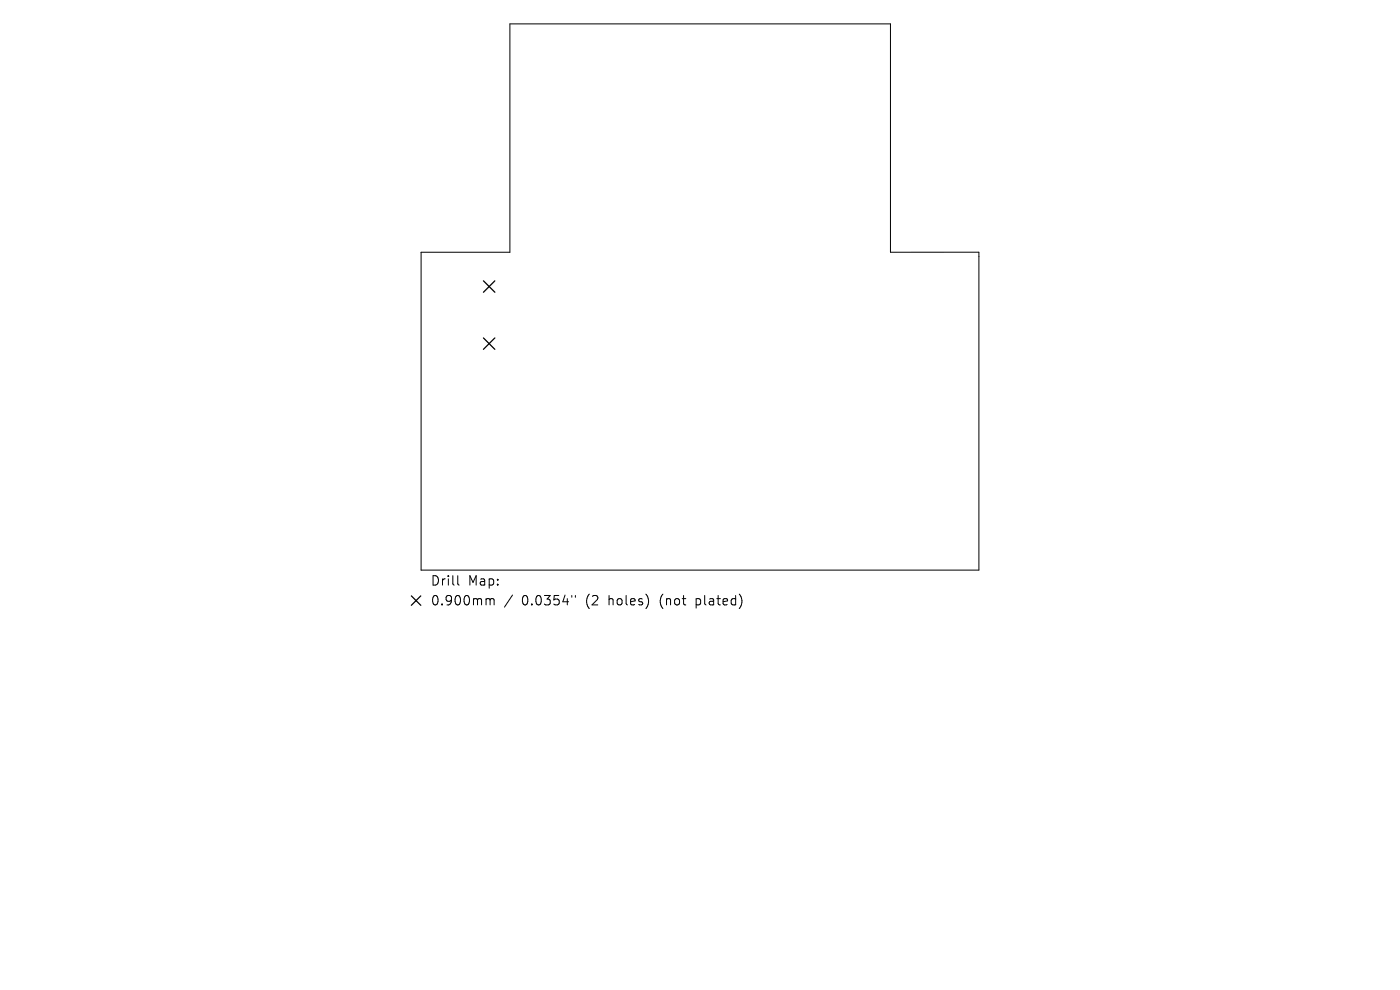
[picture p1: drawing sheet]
<svg xmlns="http://www.w3.org/2000/svg" width="297mm" height="210mm" viewBox="0 0 297 210" stroke-linecap="round" stroke-linejoin="round" font-family="sans-serif">
<defs><g id="words">
<g font-size="2.8">
<text x="91.3" y="124.5">Drill</text>
<text x="99.3" y="124.5">Map:</text>
<text x="91.3" y="128.7">0.900mm</text>
<text x="110.7" y="128.7">0.0354&quot;</text>
<text x="124.4" y="128.7">(2</text>
<text x="129.4" y="128.7">holes)</text>
<text x="140.5" y="128.7">(not</text>
<text x="148.3" y="128.7">plated)</text>
</g>
</g></defs>
<path d="M108.2 5.1h80.7v48.4h18.8v67.4h-118.4v-67.4h18.9zM97.1 122.1v1.7l.3 .3M103.4 127h.3l.3 .3M104 127.3l.3-.3 .4 .1 .1 1.2M104 127.3v1M108.7 126.2l-1.7 2.6M121.3 126.3v.4M122.1 126.3v.4" fill="none" stroke="#000" stroke-width=".21"/>
<path d="M102.6 59.6l2.4 2.4M105 59.6l-2.4 2.4M102.6 71.7l2.4 2.4M105 71.7l-2.4 2.4M87.3 126.4l2 2M89.3 126.4l-2 2" fill="none" stroke="#000" stroke-width=".27"/>
<use href="#words"/>
</svg>
